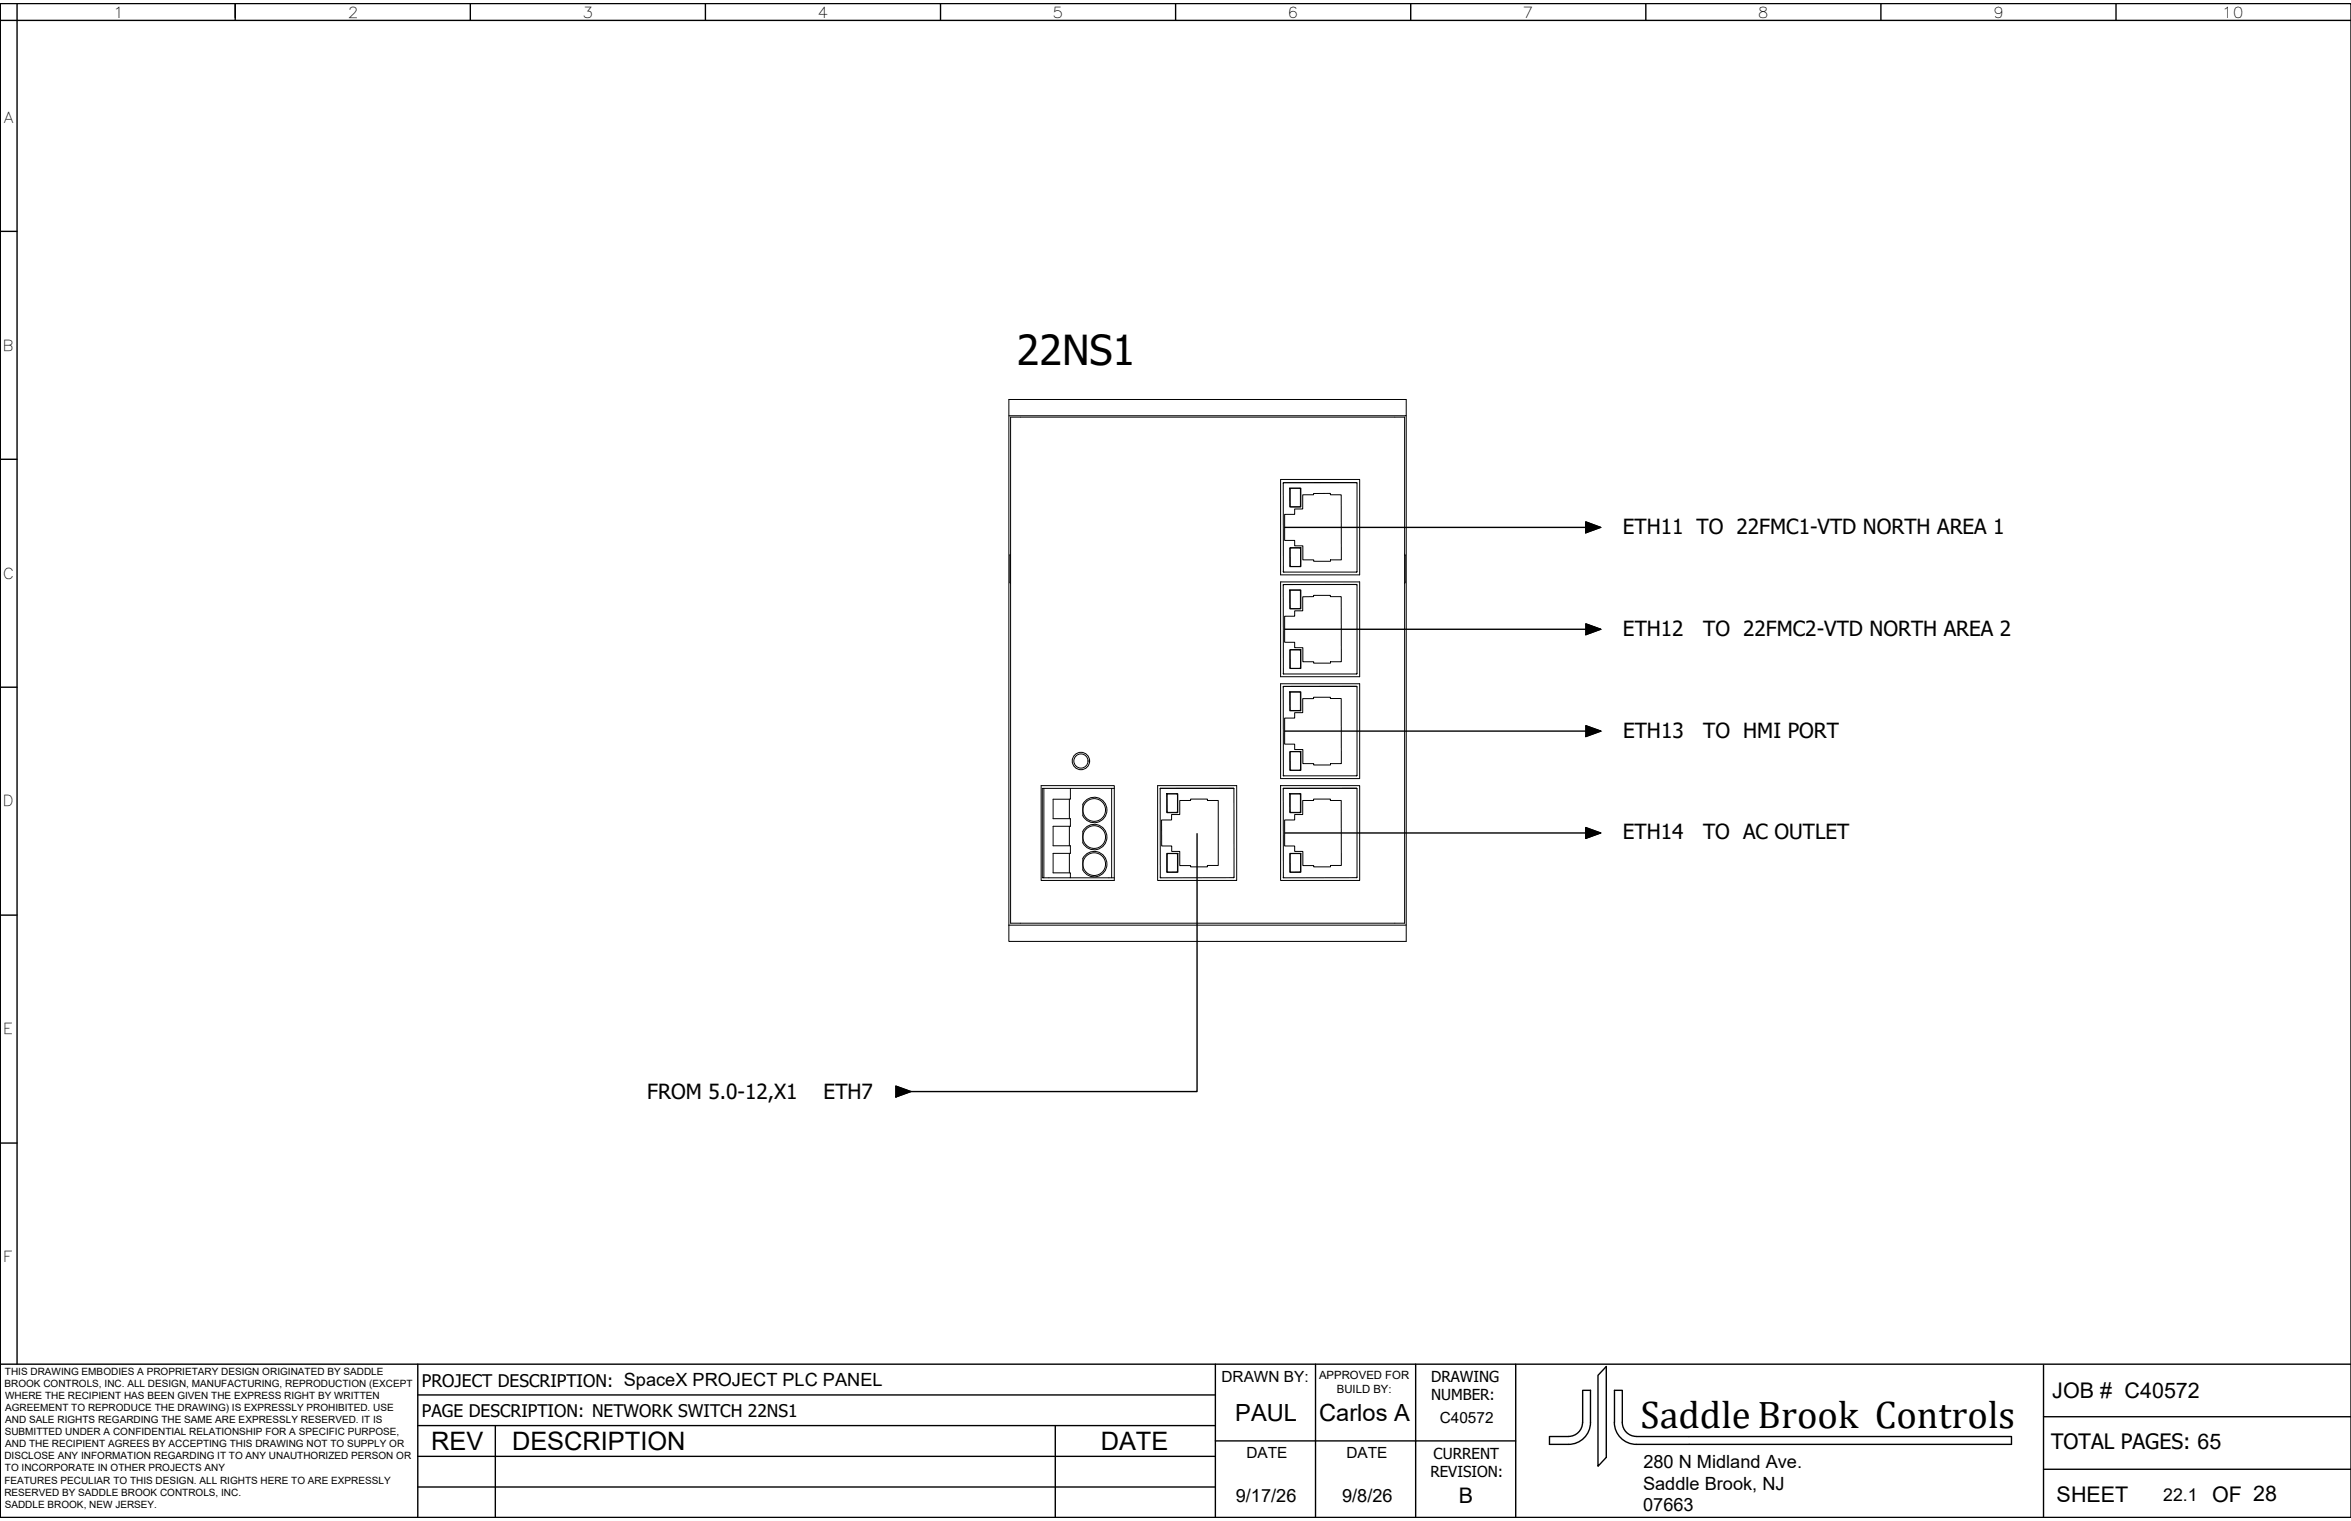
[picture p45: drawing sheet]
<svg xmlns="http://www.w3.org/2000/svg" width="432mm" height="279mm" viewBox="0 0 432 279" stroke-linecap="round" stroke-linejoin="round" font-family="sans-serif">
<defs><g id="words">
<text font-size="7.6" x="186.8" y="67">22NS1</text>
<text font-size="7.1" x="301.3" y="262.4">Saddle Brook Controls</text>
<g font-size="4.7">
<text x="79.2" y="266.3">REV</text>
<text x="94" y="266.4">DESCRIPTION</text>
<text x="202.2" y="266.3">DATE</text>
</g>
<g font-size="4.3">
<text x="226.9" y="261.1">PAUL</text>
<text x="242.3" y="261.1">Carlos A</text>
</g>
<g font-size="4">
<text x="376.9" y="256.8">JOB # C40572</text>
<text x="377.7" y="275.9">SHEET</text>
<text x="406.3" y="275.9">OF 28</text>
</g>
<g font-size="3.9">
<text x="376.7" y="266.3">TOTAL PAGES: 65</text>
<text x="267.9" y="276.1">B</text>
</g>
<g font-size="3.8">
<text x="298.1" y="98.1">ETH11 TO 22FMC1-VTD NORTH AREA 1</text>
<text x="298.1" y="116.8">ETH12</text>
<text x="312.8" y="116.8">TO 22FMC2-VTD NORTH AREA 2</text>
<text x="298.1" y="135.5">ETH13</text>
<text x="312.8" y="135.5">TO HMI PORT</text>
<text x="298.1" y="154.2">ETH14</text>
<text x="312.8" y="154.2">TO AC OUTLET</text>
<text x="118.9" y="202">FROM 5.0-12,X1</text>
<text x="151.3" y="202">ETH7</text>
</g>
<g font-size="3.3">
<text x="301.8" y="269.6">280 N Midland Ave.</text>
<text x="227" y="275.9">9/17/26</text>
<text x="246.5" y="275.9">9/8/26</text>
<text x="301.8" y="273.6">Saddle Brook, NJ</text>
<text x="301.8" y="277.6">07663</text>
</g>
<g font-size="3.2">
<text x="77.5" y="254.8">PROJECT DESCRIPTION: SpaceX PROJECT PLC PANEL</text>
<text x="77.5" y="260.2">PAGE DESCRIPTION: NETWORK SWITCH 22NS1</text>
<text x="397.3" y="275.7">22.1</text>
</g>
<g font-size="2.8">
<text x="20.8" y="3.2">1</text>
<text x="63.9" y="3.2">2</text>
<text x="107" y="3.2">3</text>
<text x="150.2" y="3.2">4</text>
<text x="193.3" y="3.2">5</text>
<text x="236.5" y="3.2">6</text>
<text x="279.7" y="3.2">7</text>
<text x="322.9" y="3.2">8</text>
<text x="366" y="3.2">9</text>
<text x="408.1" y="3.2">10</text>
<text x=".7" y="22.5">A</text>
<text x=".5" y="64.4">B</text>
<text x=".5" y="106.3">C</text>
<text x=".5" y="148.1">D</text>
<text x=".6" y="190">E</text>
<text x=".6" y="231.9">F</text>
<text x="224.3" y="253.8">DRAWN BY:</text>
<text x="262.8" y="253.9">DRAWING</text>
<text x="262.8" y="257.2">NUMBER:</text>
<text x="264.4" y="261.4">C40572</text>
<text x="228.9" y="267.9">DATE</text>
<text x="247.3" y="267.9">DATE</text>
<text x="263.3" y="267.9">CURRENT</text>
<text x="262.7" y="271.4">REVISION:</text>
</g>
<g font-size="2.1">
<text x="242.3" y="253.3">APPROVED FOR</text>
<text x="245.5" y="255.8">BUILD BY:</text>
</g>
<g font-size="1.8">
<text x=".8" y="254.8">BROOK CONTROLS, INC. ALL DESIGN, MANUFACTURING, REPRODUCTION (EXCEPT</text>
<text x=".9" y="252.6">THIS DRAWING EMBODIES A PROPRIETARY DESIGN ORIGINATED BY SADDLE</text>
<text x=".9" y="257">WHERE THE RECIPIENT HAS BEEN GIVEN THE EXPRESS RIGHT BY WRITTEN</text>
<text x=".9" y="263.7">SUBMITTED UNDER A CONFIDENTIAL RELATIONSHIP FOR A SPECIFIC PURPOSE,</text>
<text x="1" y="259.2">AGREEMENT TO REPRODUCE THE DRAWING) IS EXPRESSLY PROHIBITED. USE</text>
<text x="1" y="261.4">AND SALE RIGHTS REGARDING THE SAME ARE EXPRESSLY RESERVED. IT IS</text>
<text x=".8" y="268.1">DISCLOSE ANY INFORMATION REGARDING IT TO ANY UNAUTHORIZED PERSON OR</text>
<text x="1" y="265.9">AND THE RECIPIENT AGREES BY ACCEPTING THIS DRAWING NOT TO SUPPLY OR</text>
<text x=".8" y="272.5">FEATURES PECULIAR TO THIS DESIGN. ALL RIGHTS HERE TO ARE EXPRESSLY</text>
<text x=".8" y="274.7">RESERVED BY SADDLE BROOK CONTROLS, INC.</text>
<text x=".9" y="270.3">TO INCORPORATE IN OTHER PROJECTS ANY</text>
<text x=".9" y="276.9">SADDLE BROOK, NEW JERSEY.</text>
</g>
</g></defs>
<!-- layer: 0 -->
<g fill="none" stroke="#000" stroke-width=".25">
<path d="M0 .7h431.8v278.1h-431.8zM0 3.7h431.8M3.1 .7v249.9M43.2 .7v3M86.4 .7v3M129.6 .7v3M172.7 .7v3M215.9 .7v3M259.1 .7v3M302.3 .7v3M345.5 .7v3M388.6 .7v3"/>
<path d="M0 42.5h3.1M0 84.4h3.1M235.9 96.9h55.4M291.3 95.9l2.7 1-2.7 1zM236 115.6h55.3M291.3 114.6l2.7 1-2.7 1zM0 126.2h3.1M236 134.3h55.3M291.3 133.3l2.7 1-2.7 1zM219.9 153.1v47.4h-52.6M236 153h55.3M291.3 152l2.7 1-2.7 1z"/>
<path d="M0 168.1h3.1M164.5 199.5l2.8 1-2.8 1zM0 210h3.1M0 250.6h431.8M76.7 250.6v28.2M76.7 256.2h146.5M223.2 250.6v28.2M241.6 250.6v28.2M260 250.6v28.2M278.4 250.6v28.2M295 251v16.7l-1.5 1.6v-16.7zM375.3 250.8v28"/>
<path d="M76.7 273.2h146.5M76.7 267.5h146.5M76.7 261.9h146.5M91 261.9v16.9M193.8 261.9v16.9M223.2 264.7h55.2M290.7 261.3a2.57 2.57 0 0 1-2.6 2.6h-3.5M290.7 261.3v-5.9h1.4v5.9a4 4 0 0 1-4 4h-3.5v-1.4M296.5 261.3a4 4 0 0 0 4 4h68.9v-1.4h-68.9a2.61 2.61 0 0 1-2.5-2.6v-5.9h-1.5v5.9M375.3 269.9h56.5M375.3 260.2h56.5"/>
</g>
<!-- layer: WIRES -->
<path d="M0 .7v278.1" fill="none" stroke="#000" stroke-width=".25"/>
<!-- layer: Sichtbare Kanten(DIN) -->
<g fill="none" stroke="#000" stroke-width=".18">
<path d="M185.3 76.4v-3h73v3h-73v93.5M185.6 76.6h72.4v93h-72.4zM258.3 76.4v93.5h-73M235.2 88.1h14.5v17.5h-14.5zM235.7 88.8l.1-.1h13.4v16.3l-.1 .1M235.7 88.8v16.2M236.9 89.7h2v3.4h-2zM237 89.7h1.8v3.4l-1.8-.1zM239.3 90.9h2v-.2l3-.1v.3h2l.1 11.9h-2v.3h-3.1v-.3h-2v-2.5h-1.5v-1h-1.9v-4.8h1.9v-1h1.5zM249.2 88.7h-13.5v.1M185.5 106.9l.1 .3M185.5 102v4.9"/>
<path d="M185.6 101.8l-.1 .2M235.2 106.9h14.5v17.4h-14.5zM235.7 107.5l.1-.1h13.4v16.3l-.1 .1M235.7 105l.1 .1M235.7 107.5v16.2M235.7 105v.1l13.5-.1M236.9 108.4h2v3.4h-2zM236.9 119.3h2v3.5h-2zM236.9 100.6h2v3.5h-2zM237 111.7v-3.3h1.7l.1 .1v3.2M237 111.7l.1 .1M237 100.8l1.8-.1v3.3h-1.8v-3.2"/>
<path d="M237.1 111.8h1.7M238.8 111.7l-.1 .1M239.3 109.6h2v-.2h3v.2h2l.1 12h-2v.2h-3.1v-.2h-2v-2.6h-1.5v-1h-1.9v-4.8h1.9v-1h1.5zM249.2 107.4h-13.5v.1M258 101.8l.1 .2v4.9l-.1 .3M235.2 125.6h14.5v17.4h-14.5zM235.7 126.2l.1-.1h13.4v16.3l-.1 .1M235.7 123.7l.1 .1M235.7 126.2v16.2M235.8 123.8h13.3M236.9 127.1h2v3.5h-2zM236.9 138h2v3.5h-2z"/>
<path d="M237 130.4l.1 .1h1.7v-3.3h-1.8v3.2M237 138.1h1.8v3.4l-1.8-.1zM237.1 122.7l-.1-3.2 .1-.1h1.7l.1 3.3h-.2M237.1 122.8h1.7M239.3 128.3h2v-.2h3v.2h2l.1 12h-2v.2h-3.1v-.2h-2v-2.6h-1.5v-1h-1.9v-4.8h1.9v-1h1.5zM249.2 126.2l-13.5-.1v.1M249.2 123.7l-.1 .1M191.2 144.3h13.5v17.4h-13.5zM191.7 144.8v16.4h-.3v-16.4h13.3M196.4 146.8v3.6M196.4 151.8v3.6M196.4 156.8v3.5"/>
<path d="M196.6 144.8v2h-3.2v3.6h3.2v1.4h-3.2v3.6h3.2v1.4h-3.2v3.5h3.2v.9h-4.9M199.2 152.3a2.34 2.34 0 0 1 3.5-.1 2.34 2.34 0 0 1-.4 3.5 2.34 2.34 0 0 1-3.4-.9v-2.1zM199.2 157.2a2.34 2.34 0 0 1 3.5 0 2.34 2.34 0 0 1-.4 3.5 2.34 2.34 0 0 1-3.4-.9v-2.1zM199.2 147.3a2.34 2.34 0 0 1 3.5-.1 2.34 2.34 0 0 1-.4 3.5 2.34 2.34 0 0 1-3.4-.9v-2.1zM204.2 144.8v16.4h-7.6M212.6 144.3h14.5v17.4h-14.5zM213.1 144.9v16.2M214.3 145.8h2v3.5h-2zM214.3 156.8h2v3.4l-2 .1zM214.4 149.1l.1 .1M214.5 145.8l-.1 .1v3.2M214.5 149.2h1.7"/>
<path d="M214.5 145.8h1.7M216.1 156.8l.1 .1M216.1 145.8l.1 .1M216.2 156.8h-1.8v3.3l.1 .1M216.2 149.1l-.1 .1M216.3 156.9v3.2l-.1 .1M216.3 145.9v3.2M216.7 147h2v-.2h3.1v.2h2v12h-2v.2h-3.1v-.2h-2v-2.6h-1.5v-1h-1.8l-.1-4.8h1.9v-1h1.5zM226.6 144.9l-.1-.1h-13.3l-.1 .1M226.6 144.9v16.2l-.1 .1M226.6 144.9l-13.5-.1v.1M235.2 144.3h14.5v17.4h-14.5z"/>
<path d="M235.7 144.9l.1-.1h13.4v16.3l-.1 .1M235.7 142.4l.1 .1M235.7 144.9v16.2M236.9 145.8h2v3.5h-2zM236.9 156.8h2v3.4l-2 .1zM237 145.9h1.8v3.3h-1.8zM239.3 147h2v-.2h3v.2h2l.1 12h-2v.2h-3.1v-.2h-2v-2.6h-1.5v-1h-1.9v-4.8h1.9v-1h1.5zM249.2 144.9l-13.5-.1v.1M249.2 142.5h-13.4M185.3 169.9v3h73v-3M204.2 161.2h.5M213.1 161.1v.1h13.4"/>
<path d="M213.1 161.1l.1 .1M214.5 160.2h1.7M226.6 161.2h-.1M235.7 161.1l.1 .1M235.7 161.1v.1h13.4M237.1 160.2l-.1-3.4h1.7l.1 .1 .1 3.2-.2 .1M237.1 160.2h1.7M249.2 161.2h-.1"/>
<circle cx="198.5" cy="139.8" r="1.6"/>
<circle cx="198.5" cy="139.8" r="1.3"/>
<circle cx="201" cy="148.8" r="2.09"/>
<circle cx="201" cy="153.8" r="2.09"/>
<circle cx="201" cy="158.7" r="2.09"/>
</g>
<!-- layer: 0 -->
<path d="M291.3 95.9l2.7 1-2.7 1zM291.3 114.6l2.7 1-2.7 1zM291.3 133.3l2.7 1-2.7 1zM291.3 152l2.7 1-2.7 1zM164.5 199.5l2.8 1-2.8 1z" fill="#000" stroke="#000" stroke-width=".18"/>
<use href="#words"/>
</svg>
